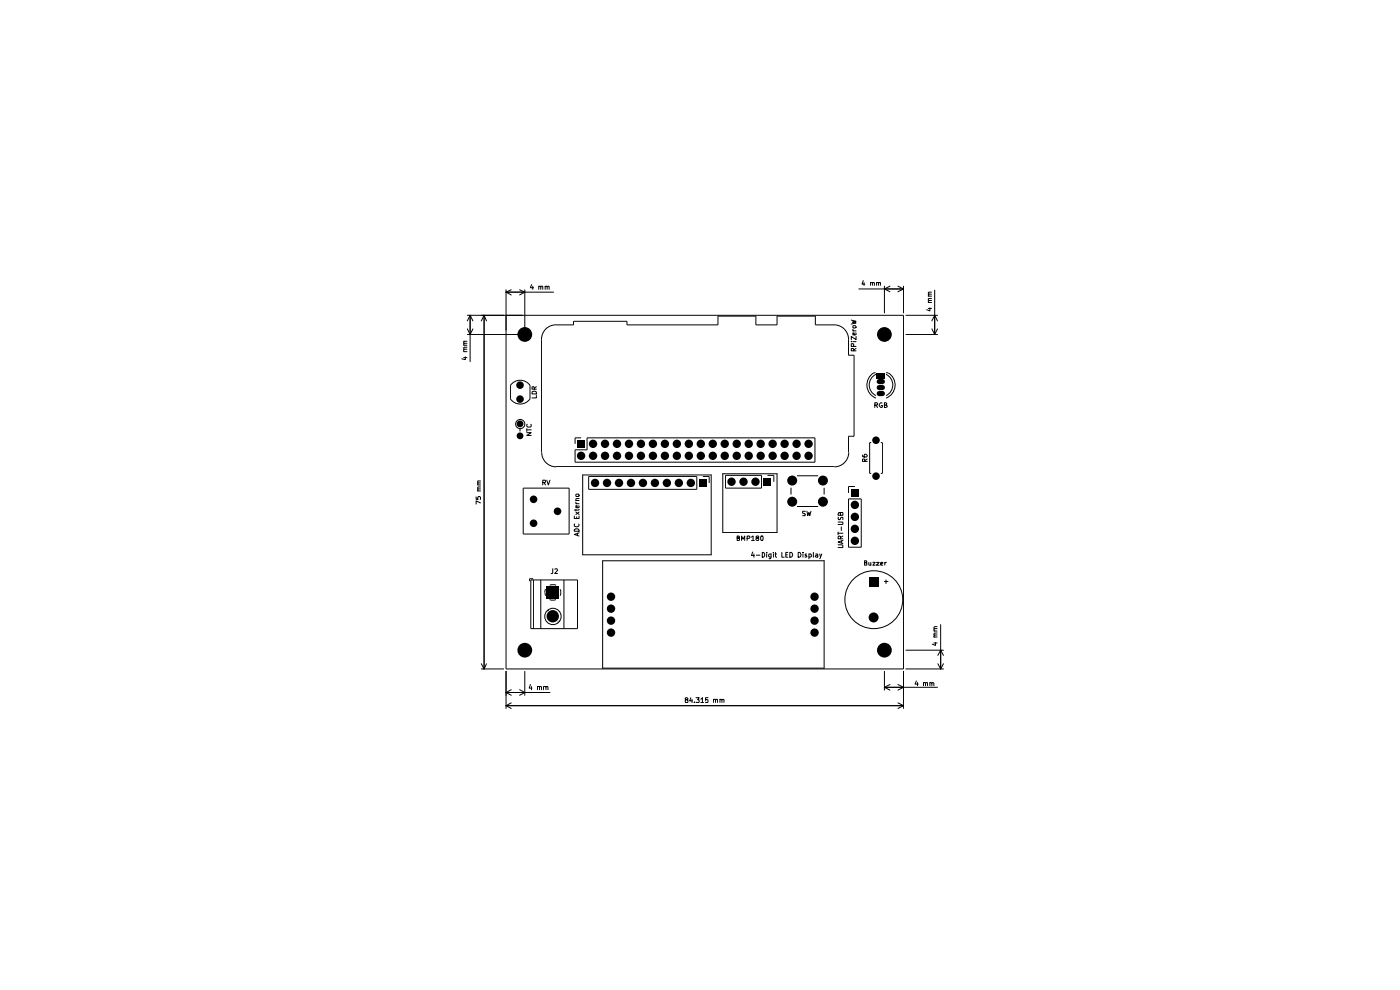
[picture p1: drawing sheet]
<svg xmlns="http://www.w3.org/2000/svg" width="297mm" height="210mm" viewBox="0 0 297 210" stroke-linecap="round" stroke-linejoin="round" font-family="sans-serif">
<g fill="none" stroke="#000" stroke-width=".21">
<path d="M183.1 59.5l-.2 .8h.6M183.3 59.9v.6M184.7 59.9v.6M185.9 59.9v.6M98.4 75.9h.7M98.4 74.6h.7M98.4 73.2h.7M98.7 75.7v.6l-.7-.2M99.1 74.1h-.6v.5M99.1 73.7h-.6v.4M99.1 72.8h-.7l.1 .4M99.1 72.4h-.7l.1 .4"/>
<path d="M99.1 70.9h11.7M99.1 69.8l.6 1.1 .6-1.1M99.7 66.9v9.8M99.7 66.9l.6 1.2M99.7 66.9l-.6 1.2M102.7 66.9v75M102.7 66.9l.5 1.2M102.7 66.9l-.6 1.2M107.4 61.5v80.4h84.3v-75h-92.6M107.4 62h10M107.4 62l1.1 .6M108.5 61.5l-1.1 .5"/>
<path d="M110.2 61.5l1.1 .5-1.1 .6M111.3 61.5v8.5M112.8 60.4l-.3 .6h.7M113 60.7v.7M114.3 60.8h.4v.6M114.3 60.7v.7M114.7 60.9l.2-.2 .2 .1v.6M115.7 60.8h.4v.6M115.7 60.7v.7M116.1 60.9l.1-.2 .3 .1v.6M180.6 72.5h.1M180.6 67.9l1 .3-.8 .1 .8 .2-1 .2"/>
<path d="M180.9 69.8v.3l.2 .1M180.9 69.2l.5-.1 .2 .3-.5 .2-.2-.1zM180.9 72.5h.7M180.9 70.2h.7M181.1 74.4l-.1-.5h-.3l-.1 .5h1M181.1 73.5l-.1-.6h-.3l-.1 .6h1M181.5 70.6v.4h-.6v-.4h.3l.1 .4M181.6 71.4v.6l-1-.6v.6M181.6 73.9l-.5 .3M182.2 61.3h9.5M184.7 60h.4v.5M185.1 60h.4v.5"/>
<path d="M185.3 79.1h.5M185.4 79.1a2.99 2.99 0 0 0-1.5 2.8 2.99 2.99 0 0 0 1.9 2.5M185.8 79.4a2.5 2.5 0 0 0-1.4 2.3 2.5 2.5 0 0 0 1.4 2.2M185.9 60l.4-.1v.6M186.3 60l.5-.1v.6M187.6 60.7v5.7M188 79.1h.4M188 79.4a2.5 2.5 0 0 1 1.4 2.3 2.5 2.5 0 0 1-1.4 2.2M188.4 79.1a2.99 2.99 0 0 1 1.5 2.8 2.99 2.99 0 0 1-1.9 2.5M188.8 60.7l-1.2 .6 1.2 .6M190.5 60.7l1.2 .6M191.7 60.7v5.7"/>
<path d="M191.7 61.3l-1.2 .6M192.2 66.9h6.7M192.2 70.9h6.7M196.9 65.4h.7M196.9 64.2h.7M196.9 62.8h.7M197.3 65.3v.7l-.7-.3M197.6 63.8h-.6v.4M197.6 63.3h-.6l-.1 .3 .2 .2M197.6 62.4h-.6v.4M197.6 62h-.6l-.1 .2 .2 .2M197.7 68.1l.6-1.2 .6 1.2"/>
<path d="M197.7 69.8l.6 1.1M198.3 61.5v9.4M198.9 69.8l-.6 1.1M108.3 81.8a2.52 2.52 0 0 1 4.2 0M108.3 81.8v2.8M110.3 90.8v.7M111.8 91.8h.9l-.9 .6h.9M111.8 90.9v.6M111.8 91.2h.9M111.8 90v.4l.1 .2h.6l.2-.2-.1-.4M112.4 81.8l.1 2.8a2.52 2.52 0 0 1-4.2 0M112.9 83.1h.8l.1 .5h-.9z"/>
<path d="M113.4 82.5l-.1-.5-.4 .1v.4h.9M113.8 83.9v.5h-.9M113.8 82l-.4 .3M114.9 95.9v-23.9a3.1 3.1 0 0 1 3-3.1h3.8v-.7h11.3v.7h19.3v-1.8h8.1v1.8h4.4v-1.8h8.2v1.8h4a3 3 0 0 1 3 3.1v3.4h1.2v17.1h-1.2v3.4M114.9 96a3.1 3.1 0 0 0 3.1 3M117.9 99h59.1M123.3 92.9h-1.3v1.2M124.5 92.9h48.4v5.1h-50.9v-2.6h2.5zM180.1 96a3.1 3.1 0 0 1-3.1 3M183 96.5v.4h.8l.2-.3-.3-.3h-.2l-.2 .3 .2 .3M183.5 97.9l-.1-.5h-.4v.5h1M184 97.4l-.5 .3"/>
<path d="M184.8 93.9h-.3v6.5h.3M185.6 85.9h.5l.1-.3-.2-.2h-.4v1M185.8 85.9l.4 .5M186.9 93.9h.3v6.5h-.3M187.1 85.5l-.2-.1-.4 .4 .4 .6h.3v-.4h-.3M187.6 85.9l.4-.1 .1-.2-.1-.2h-.4v1l.6-.1-.2-.4M101 105.4v.5h.4v-.5l.4-.1 .1 .2v.4M101.3 104.1h.6M101.3 102.9h.6M101.9 106.7l-.9-.4v.6M101.9 103.7h-.5v.4M101.9 103.3h-.5v.4"/>
<path d="M101.9 102.4h-.6l.1 .5M101.9 102h-.6l.1 .4M111 103.5h9.7v9.8h-9.7zM115.1 102.4h.6v-.4l-.1-.1h-.5v1M115.4 102.4l.3 .5M116 101.9l.3 1 .4-1M121.8 112.3l.3-.1h.5l.2 .2v.3h-1zM121.8 109.5v.5h1v-.5M121.9 111.2l-.1 .4a.52 .52 0 0 0 .7 .2 .52 .52 0 0 0 .3-.6M122.2 106.5l.1 .3M122.2 104.9l.6-.1v.5h-.5zM122.2 108.6l.6 .5"/>
<path d="M122.2 108v.4M122.2 106.8h.6M122.2 106.2h.6M122.3 109.6v.4M122.5 113.1v.5M122.8 107.3v.4h-.6v-.4h.2l.1 .4M122.8 113l-1 .4 1 .3M122.8 108v.2h-1M122.8 105.7l-.6 .1 .1 .4M122.8 108.6l-.6 .5M123.6 100.8h27.3v16.9h-27.3zM124.9 101.1h22.9v2.7h-22.9z"/>
<path d="M127.8 119h47v22.7h-47zM149.1 101.1h1.3v1.3M153.3 100.5h11.5v12.4h-11.5zM153.9 100.8h7.6v2.7h-7.6zM156.4 114.1h.4v-.4h-.4v.9h.4l.1-.4-.2-.1M157.3 114.6v-.9l.3 .7 .4-.7v.9M158.5 114.2l.5-.1v-.4h-.5v.9M159.4 114l.4-.3v.9M159.4 114.6h.6M159.7 117.1l-.3 .8h.6M159.9 117.5v.7M160.4 117.8h.8"/>
<path d="M160.6 114.1l-.2-.2 .1-.2h.4v.3l-.5 .3 .1 .3h.4v-.4l-.1-.1M161.5 113.7h.3l.1 .2-.1 .7h-.3l-.1-.1zM161.7 117.2l.5 .2v.5l-.3 .3h-.2zM162.6 117.2v.1M162.6 117.5v.7M162.8 100.8h1.4v1.4M163.6 118.1l-.3 .1-.2-.2v-.3l.1-.2h.4v.8l-.2 .2-.3-.1M164.1 117.2v.1M164.1 117.5v.7M164.4 117.5h.4M164.5 117.2v.8l.3 .2M165.9 117.2v1h.5"/>
<path d="M166.7 117.7h.3M167.1 117.2h-.4v1h.4M167.6 117.2a.52 .52 0 0 1 .6 .5 .52 .52 0 0 1-.6 .5zM167.8 103.5v1.4M169.1 107.4h4.5M169.1 100.9h4.5M169.3 117.2a.52 .52 0 0 1 .6 .5 .52 .52 0 0 1-.6 .5zM170.3 117.2v.1M170.3 117.5v.7M170.9 108.5h-.6v.4a.36 .36 0 0 1 .4 .1 .36 .36 0 0 1 .1 .4h-.5M171.1 117.5h-.2l-.1 .2 .4 .3-.2 .2-.2-.1M171.2 108.5l.2 .9 .2-.7 .2 .7 .2-.9"/>
<path d="M171.6 118.1l.3 .1 .2-.2-.1-.5h-.4v1M172.5 117.2l.1 1M173.1 117.5h.3l.1 .7M173.5 117.8h-.4l-.1 .1 .1 .3 .4-.1M173.9 117.5l.2 .7M174.3 117.5l-.4 1M174.8 103.5v1.4M177.8 115.6h.8l.2 .1-.1 .5h-.9M177.8 110.7l1 .1-.1 .4h-.9M177.8 112.9v.6M177.8 113.1h1M177.9 109.7v.5h.3l.3-.5 .3 .1v.4"/>
<path d="M178.3 114.3v-.5l-.2-.1-.3 .2v.4h1M178.3 109l.1-.3 .4 .1v.5h-1l.1-.5h.3l.1 .5M178.5 111.8v.7M178.6 114.7v.4M178.8 114.6l-1 .4 1 .3M178.8 113.7l-.5 .3M180 105.8h2.7v10.3h-2.7zM181.4 103.2h-1.4v1.4M183.4 119.4h.4v-.4h-.4v.9h.4l.1-.4-.2-.1M184.3 119.3v.5h.4M184.7 119.3v.6M185.2 119.3h.5l-.5 .6h.5"/>
<path d="M185.9 119.3h.6l-.6 .6h.6M186.9 119.6l.4-.1v-.2h-.4v.6h.4M187.7 119.3v.6M188 119.3h-.2l-.1 .2M112.6 123h9.9v10.3h-9.9zM113.1 122.8h-.8v.5M113.2 123v10.3M114.7 123v10.3M115.6 125.7l.2 .7M115.7 125l-.1 .7M116 129.6l.1 .1M116.2 129.5h.1"/>
<path d="M116.6 127.2l.7 .1 .6-.1M116.6 124.1l.7-.1 .7 .1M117.3 120.6v.9l-.1 .2h-.3M117.7 120.7l.4-.1 .2 .3-.6 .8h.6M118.3 131.9l.1 .1M118.5 131.7h.1M118.8 125l.2 .7-.2 .7M119.6 123v10.3M187.6 123.4h.8M188 123v.8M192.2 137.9h7.9M198.1 136.4h.7"/>
<path d="M198.1 135.1h.7M198.1 133.9h.7M198.5 136.3v.6l-.7-.3M198.8 134.7h-.5l-.2 .2 .2 .2M198.8 134.3h-.5l-.2 .1 .2 .3M198.8 133.3h-.5l-.2 .2 .2 .4M198.8 132.9h-.5l-.2 .2 .2 .2M199 139l.6-1.1 .5 1.1M199.6 132.5v9.4M102.1 141.9h4.7M102.1 140.8l.6 1.1M103.2 140.8l-.5 1.1"/>
<path d="M107.4 142.4v7.9M107.4 146.9h9.3M107.4 146.9l1.1 .6M107.4 149.7h84.3M107.4 149.7l1.1 .6M108.5 146.3l-1.1 .6M108.5 149.1l-1.1 .6M110.2 146.3l1.1 .6-1.1 .6M111.3 142.4v5.1M112.5 145.2l-.2 .8h.6M112.8 145.6v.7M114 145.7l.4-.1 .1 .7"/>
<path d="M114 145.6v.7M114.5 145.8v-.2h.3l.1 .7M115.3 145.7l.4-.1 .1 .7M115.3 145.6v.7M115.8 145.8v-.2h.4v.7M145.5 148.4l-.1-.1v-.2h.5v.3h-.4l-.1 .2 .1 .4h.4l.1-.3-.3-.3M146.6 148l-.3 .7h.6M146.8 148.3v.7M147.3 148.9v.1M147.7 148h.6l-.3 .4h.2l.1 .2-.1 .4-.5-.1M148.7 148.3l.3-.3v1M148.7 149h.6"/>
<path d="M150.2 148h-.5v.5h.5l-.1 .5-.4-.1M151.4 148.4h.4v.6M151.4 148.3v.7M151.8 148.5l.2-.2 .2 .1v.6M152.7 148.4h.5v.6M152.7 148.3v.7M153.2 148.5l.1-.2 .3 .1v.6M187.6 142.4v4M187.6 145.8h11.3M187.6 145.8l1.2 .6M188.8 145.2l-1.2 .6M190.5 145.2l1.2 .6-1.2 .6"/>
<path d="M190.5 149.1l1.2 .6M191.7 142.4v7.9M191.7 149.7l-1.2 .6M192.2 141.9h7.9M194.4 144.4l-.3 .7h.7M194.6 144.8v.7M195.9 144.9h.4v.6M195.9 144.8v.7M196.3 144.9l.2-.1 .3 .1v.6M197.3 144.9l.2-.1 .2 .1v.6M197.3 144.8v.7M197.7 144.9l.2-.1 .2 .1v.6"/>
<path d="M199 140.8l.6 1.1M200.1 140.8l-.5 1.1"/>
<circle cx="110.4" cy="90" r=".97"/>
<circle cx="117.3" cy="130.8" r="1.74"/>
<circle cx="185.4" cy="127.2" r="6.1"/>
</g>
<g fill="#000">
<path d="M122.4 93.3h1.7v1.7h-1.7zM185.9 79.2h1.9v1.1h-1.9zM148.2 101.6h1.7v1.7h-1.7zM162 101.3h1.7v1.7h-1.7zM180.5 103.7h1.7v1.7h-1.7zM116 124.3h2.6v2.6h-2.6zM184.3 122.3h2v2.1h-2z"/>
<circle cx="111.3" cy="70.9" r="1.57"/>
<circle cx="186.9" cy="79.7" r=".47"/>
<circle cx="187.6" cy="70.9" r="1.57"/>
<circle cx="110.3" cy="89.9" r=".38"/>
<circle cx="110.3" cy="92.5" r=".38"/>
<circle cx="110.3" cy="81.7" r=".47"/>
<circle cx="110.3" cy="84.7" r=".47"/>
<circle cx="110.3" cy="89.9" r=".72"/>
<circle cx="110.3" cy="92.5" r=".72"/>
<circle cx="110.3" cy="84.7" r=".8"/>
<circle cx="110.3" cy="81.7" r=".8"/>
<circle cx="123.3" cy="96.7" r=".89"/>
<circle cx="123.3" cy="96.7" r=".55"/>
<circle cx="123.3" cy="94.1" r=".55"/>
<circle cx="125.8" cy="96.7" r=".89"/>
<circle cx="125.8" cy="94.1" r=".89"/>
<circle cx="125.8" cy="96.7" r=".55"/>
<circle cx="125.8" cy="94.1" r=".55"/>
<circle cx="128.4" cy="96.7" r=".89"/>
<circle cx="128.4" cy="94.1" r=".89"/>
<circle cx="128.4" cy="96.7" r=".55"/>
<circle cx="128.4" cy="94.1" r=".55"/>
<circle cx="130.9" cy="96.7" r=".89"/>
<circle cx="130.9" cy="94.1" r=".89"/>
<circle cx="130.9" cy="96.7" r=".55"/>
<circle cx="130.9" cy="94.1" r=".55"/>
<circle cx="133.4" cy="96.7" r=".89"/>
<circle cx="133.4" cy="94.1" r=".89"/>
<circle cx="133.4" cy="96.7" r=".55"/>
<circle cx="133.4" cy="94.1" r=".55"/>
<circle cx="136" cy="96.7" r=".89"/>
<circle cx="136" cy="94.1" r=".89"/>
<circle cx="136" cy="96.7" r=".55"/>
<circle cx="136" cy="94.1" r=".55"/>
<circle cx="138.5" cy="96.7" r=".89"/>
<circle cx="138.5" cy="94.1" r=".89"/>
<circle cx="138.5" cy="96.7" r=".55"/>
<circle cx="138.5" cy="94.1" r=".55"/>
<circle cx="141.1" cy="96.7" r=".89"/>
<circle cx="141.1" cy="94.1" r=".89"/>
<circle cx="141.1" cy="96.7" r=".55"/>
<circle cx="141.1" cy="94.1" r=".55"/>
<circle cx="143.6" cy="96.7" r=".89"/>
<circle cx="143.6" cy="94.1" r=".89"/>
<circle cx="143.6" cy="96.7" r=".55"/>
<circle cx="143.6" cy="94.1" r=".55"/>
<circle cx="146.1" cy="96.7" r=".89"/>
<circle cx="146.1" cy="94.1" r=".89"/>
<circle cx="146.1" cy="96.7" r=".55"/>
<circle cx="146.1" cy="94.1" r=".55"/>
<circle cx="148.7" cy="96.7" r=".89"/>
<circle cx="148.7" cy="94.1" r=".89"/>
<circle cx="148.7" cy="96.7" r=".55"/>
<circle cx="148.7" cy="94.1" r=".55"/>
<circle cx="151.2" cy="96.7" r=".89"/>
<circle cx="151.2" cy="94.1" r=".89"/>
<circle cx="151.2" cy="96.7" r=".55"/>
<circle cx="151.2" cy="94.1" r=".55"/>
<circle cx="153.8" cy="96.7" r=".89"/>
<circle cx="153.8" cy="94.1" r=".89"/>
<circle cx="153.8" cy="96.7" r=".55"/>
<circle cx="153.8" cy="94.1" r=".55"/>
<circle cx="156.3" cy="96.7" r=".89"/>
<circle cx="156.3" cy="94.1" r=".89"/>
<circle cx="156.3" cy="96.7" r=".55"/>
<circle cx="156.3" cy="94.1" r=".55"/>
<circle cx="158.8" cy="96.7" r=".89"/>
<circle cx="158.8" cy="94.1" r=".89"/>
<circle cx="158.8" cy="96.7" r=".55"/>
<circle cx="158.8" cy="94.1" r=".55"/>
<circle cx="161.4" cy="96.7" r=".89"/>
<circle cx="161.4" cy="94.1" r=".89"/>
<circle cx="161.4" cy="96.7" r=".55"/>
<circle cx="161.4" cy="94.1" r=".55"/>
<circle cx="163.9" cy="96.7" r=".89"/>
<circle cx="163.9" cy="94.1" r=".89"/>
<circle cx="163.9" cy="96.7" r=".55"/>
<circle cx="163.9" cy="94.1" r=".55"/>
<circle cx="166.5" cy="96.7" r=".89"/>
<circle cx="166.5" cy="94.1" r=".89"/>
<circle cx="166.5" cy="96.7" r=".55"/>
<circle cx="166.5" cy="94.1" r=".55"/>
<circle cx="169" cy="96.7" r=".89"/>
<circle cx="169" cy="94.1" r=".89"/>
<circle cx="169" cy="96.7" r=".55"/>
<circle cx="169" cy="94.1" r=".55"/>
<circle cx="171.5" cy="96.7" r=".89"/>
<circle cx="171.5" cy="94.1" r=".89"/>
<circle cx="171.5" cy="96.7" r=".55"/>
<circle cx="171.5" cy="94.1" r=".55"/>
<circle cx="185.8" cy="93.4" r=".47"/>
<circle cx="185.8" cy="93.4" r=".8"/>
<circle cx="186.9" cy="82.2" r=".47"/>
<circle cx="186.9" cy="80.9" r=".47"/>
<circle cx="186.9" cy="83.5" r=".47"/>
<circle cx="113.2" cy="105.9" r=".47"/>
<circle cx="113.2" cy="111" r=".47"/>
<circle cx="113.2" cy="111" r=".8"/>
<circle cx="113.2" cy="105.9" r=".8"/>
<circle cx="118.3" cy="108.5" r=".47"/>
<circle cx="118.3" cy="108.5" r=".8"/>
<circle cx="126.2" cy="102.4" r=".89"/>
<circle cx="126.2" cy="102.4" r=".55"/>
<circle cx="128.8" cy="102.4" r=".89"/>
<circle cx="128.8" cy="102.4" r=".55"/>
<circle cx="131.3" cy="102.4" r=".89"/>
<circle cx="131.3" cy="102.4" r=".55"/>
<circle cx="133.9" cy="102.4" r=".89"/>
<circle cx="133.9" cy="102.4" r=".55"/>
<circle cx="136.4" cy="102.4" r=".89"/>
<circle cx="136.4" cy="102.4" r=".55"/>
<circle cx="138.9" cy="102.4" r=".89"/>
<circle cx="138.9" cy="102.4" r=".55"/>
<circle cx="141.5" cy="102.4" r=".89"/>
<circle cx="141.5" cy="102.4" r=".55"/>
<circle cx="144" cy="102.4" r=".89"/>
<circle cx="144" cy="102.4" r=".55"/>
<circle cx="146.6" cy="102.4" r=".89"/>
<circle cx="146.6" cy="102.4" r=".55"/>
<circle cx="149.1" cy="102.4" r=".55"/>
<circle cx="155.2" cy="102.2" r=".89"/>
<circle cx="155.2" cy="102.2" r=".55"/>
<circle cx="157.7" cy="102.2" r=".89"/>
<circle cx="157.7" cy="102.2" r=".55"/>
<circle cx="160.3" cy="102.2" r=".89"/>
<circle cx="160.3" cy="102.2" r=".55"/>
<circle cx="162.8" cy="102.2" r=".55"/>
<circle cx="168.1" cy="106.4" r="1.06"/>
<circle cx="168.1" cy="101.9" r="1.06"/>
<circle cx="168.1" cy="106.4" r=".55"/>
<circle cx="168.1" cy="101.9" r=".55"/>
<circle cx="174.6" cy="101.9" r="1.06"/>
<circle cx="174.6" cy="106.4" r="1.06"/>
<circle cx="174.6" cy="106.4" r=".55"/>
<circle cx="174.6" cy="101.9" r=".55"/>
<circle cx="181.4" cy="114.7" r=".89"/>
<circle cx="181.4" cy="109.6" r=".89"/>
<circle cx="181.4" cy="107.1" r=".89"/>
<circle cx="181.4" cy="112.2" r=".89"/>
<circle cx="181.4" cy="109.6" r=".55"/>
<circle cx="181.4" cy="114.7" r=".55"/>
<circle cx="181.4" cy="112.2" r=".55"/>
<circle cx="181.4" cy="104.6" r=".55"/>
<circle cx="181.4" cy="107.1" r=".55"/>
<circle cx="185.8" cy="101" r=".47"/>
<circle cx="185.8" cy="101" r=".8"/>
<circle cx="111.3" cy="137.9" r="1.57"/>
<circle cx="117.3" cy="130.7" r="1.31"/>
<circle cx="117.3" cy="130.7" r=".72"/>
<circle cx="117.3" cy="125.6" r=".72"/>
<circle cx="129.6" cy="126.6" r=".89"/>
<circle cx="129.6" cy="131.7" r=".89"/>
<circle cx="129.6" cy="134.2" r=".89"/>
<circle cx="129.6" cy="129.1" r=".89"/>
<circle cx="129.6" cy="131.7" r=".55"/>
<circle cx="129.6" cy="134.2" r=".55"/>
<circle cx="129.6" cy="129.1" r=".55"/>
<circle cx="129.6" cy="126.6" r=".55"/>
<circle cx="172.8" cy="126.6" r=".89"/>
<circle cx="172.8" cy="131.7" r=".89"/>
<circle cx="172.8" cy="134.2" r=".89"/>
<circle cx="172.8" cy="129.1" r=".89"/>
<circle cx="172.8" cy="131.7" r=".55"/>
<circle cx="172.8" cy="134.2" r=".55"/>
<circle cx="172.8" cy="126.6" r=".55"/>
<circle cx="172.8" cy="129.1" r=".55"/>
<circle cx="185.3" cy="131" r="1.06"/>
<circle cx="185.3" cy="123.4" r=".55"/>
<circle cx="185.3" cy="131" r=".55"/>
<circle cx="187.6" cy="137.9" r="1.57"/>
</g>
<path d="M186.5 83.5h.7M186.5 82.2h.7M186.5 80.9h.7" fill="none" stroke="#000" stroke-width="1.1"/>
</svg>
